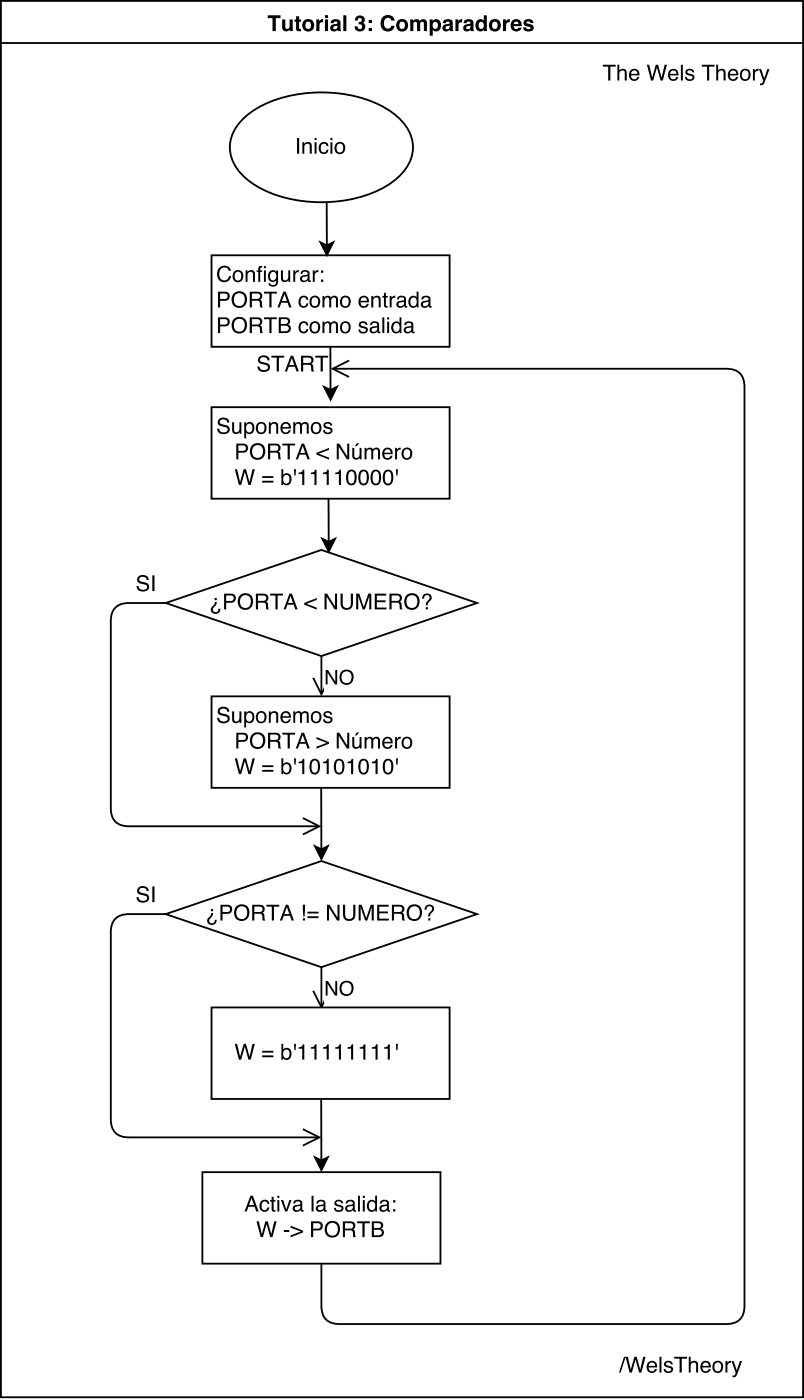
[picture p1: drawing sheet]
<svg xmlns="http://www.w3.org/2000/svg" width="155mm" height="270mm" viewBox="0 0 155 270" stroke-linecap="round" stroke-linejoin="round" font-family="sans-serif">
<path d="M.2 .2h154.5v8.1h-154.5zM.2 8.3v261h154.5v-261" fill="none" stroke="#000" stroke-width=".35"/>
<path d="M51.6 3h2.4v.5h-.9v2.5h-.6v-2.5h-.9zM54.3 3.7h.7v1.4a.43 .43 0 0 0 .5 .5 .43 .43 0 0 0 .3-.6v-1.3h.6v2.3h-.6v-.3a.8 .8 0 0 1-1 .3 .8 .8 0 0 1-.5-.9zM57 3.1h.6v.7h.4v.4h-.4v1.3l.4 .1v.4h-.7l-.2-.2-.1-1.6h-.3v-.4h.3zM59 4.4a.69 .69 0 0 0-.1 .8 .69 .69 0 0 0 .8 .3 .67 .67 0 0 0 .2-.9 .67 .67 0 0 0-.9-.2zM58.2 4.9a1.2 1.2 0 0 1 2.4 0 1.2 1.2 0 0 1-2.4 0zM60.9 3.7h.6v.4l.4-.3 .3-.1v.6a.6 .6 0 0 0-.7 .6v1.1h-.6zM62.6 2.9h.6v.6h-.6zM62.6 3.7h.6v2.3h-.6zM64.3 5.1l-.1 .1a.4 .4 0 0 0 .5 .5 .4 .4 0 0 0 .3-.6v-.2zM63.8 4a1.15 1.15 0 0 1 1.8 .1l.1 1.9h-.6l-.1-.3a.75 .75 0 0 1-1.3 0 .75 .75 0 0 1 .7-1l.6-.2a.36 .36 0 0 0-.4-.4 .36 .36 0 0 0-.4 .4h-.5zM66.1 3h.6v3h-.6zM68.7 3.2a.89 .89 0 0 1 1.2-.1 .89 .89 0 0 1 .1 1.2l-.1 .1a.93 .93 0 0 1 .3 1.2 .93 .93 0 0 1-1.2 .4l-.4-.2-.3-.5v-.2h.6a.45 .45 0 0 0 .4 .5 .45 .45 0 0 0 .5-.4 .45 .45 0 0 0-.5-.5h-.2v-.4l.2-.1a.4 .4 0 0 0 .4-.4 .4 .4 0 0 0-.5-.3 .4 .4 0 0 0-.3 .5h-.5zM71 3.8h.6v.6h-.6zM71 5.4h.6v.6h-.6zM73.7 3.3a1.36 1.36 0 0 1 2.3 .7h-.6a.71 .71 0 0 0-.8-.6 .71 .71 0 0 0-.6 .8 .88 .88 0 0 0 .1 1 .88 .88 0 0 0 1 .2l.3-.4h.6a1.41 1.41 0 0 1-1.8 1 1.41 1.41 0 0 1-.9-1.9zM77.1 4.4a.69 .69 0 0 0-.2 .8 .69 .69 0 0 0 .8 .3 .67 .67 0 0 0 .3-.9 .67 .67 0 0 0-.9-.2zM76.3 4.9a1.2 1.2 0 0 1 2.4 0 1.2 1.2 0 0 1-2.4 0zM79 3.7h.6v.4a.71 .71 0 0 1 1.3 0 .75 .75 0 0 1 .9-.4 .75 .75 0 0 1 .5 .9v1.4h-.7v-1.4a.36 .36 0 0 0-.4-.4 .36 .36 0 0 0-.3 .5v1.3h-.6v-1.3a.37 .37 0 0 0-.3-.5 .37 .37 0 0 0-.4 .4v1.4h-.6zM83.5 4.3a.7 .7 0 0 0-.2 .8 .7 .7 0 0 0 .7 .4 .69 .69 0 0 0 .3-.7 .69 .69 0 0 0-.7-.6zM82.8 3.7h.5v.4a.91 .91 0 0 1 1.2-.3 .91 .91 0 0 1 .5 1 .92 .92 0 0 1-.5 1.1 .92 .92 0 0 1-1.1-.2v1.2h-.6zM86 5.1l-.2 .1a.4 .4 0 0 0 .5 .5 .4 .4 0 0 0 .3-.6v-.2zM85.5 4a1.15 1.15 0 0 1 1.7 .1l.1 1.9h-.6l-.1-.3a.75 .75 0 0 1-1.3 0 .75 .75 0 0 1 .8-1l.5-.2a.36 .36 0 0 0-.4-.4 .36 .36 0 0 0-.3 .4h-.6zM87.7 3.7h.6v.4l.3-.3 .4-.1v.6a.6 .6 0 0 0-.7 .6v1.1h-.6zM89.9 5.1l-.1 .1a.4 .4 0 0 0 .5 .5 .4 .4 0 0 0 .3-.6v-.2zM89.5 4a1.15 1.15 0 0 1 1.7 .1l.1 1.9h-.6l-.1-.3a.75 .75 0 0 1-1.3 0 .75 .75 0 0 1 .8-1l.5-.2a.36 .36 0 0 0-.4-.4 .36 .36 0 0 0-.3 .4h-.6zM91.8 4l.8-.3 .6 .3v-1h.6v3h-.6v-.3a.91 .91 0 0 1-1.1 .3 .91 .91 0 0 1-.5-1.1zM92.4 4.3a.67 .67 0 0 0-.2 .8 .67 .67 0 0 0 .8 .4 .67 .67 0 0 0 .2-.8 .67 .67 0 0 0-.8-.4zM94.9 4.4a.69 .69 0 0 0-.1 .8 .69 .69 0 0 0 .8 .3 .67 .67 0 0 0 .3-.9 .67 .67 0 0 0-1-.2zM94.1 4.9a1.2 1.2 0 0 1 2.4 0 1.2 1.2 0 0 1-2.4 0zM96.9 3.7h.6v.4l.3-.3 .4-.1v.6a.6 .6 0 0 0-.7 .6v1.1h-.6zM99.1 4.3l-.1 .3h.9l-.3-.4zM98.7 4a1.09 1.09 0 0 1 1.3-.2 1.09 1.09 0 0 1 .5 1.2h-1.5a.49 .49 0 0 0 .3 .6 .49 .49 0 0 0 .6-.3h.6a1.11 1.11 0 0 1-1.5 .7 1.11 1.11 0 0 1-.6-1.5zM101.1 3.9a1.05 1.05 0 0 1 1.6 .5h-.5a.37 .37 0 0 0-.4-.3 .37 .37 0 0 0-.4 .3l.1 .1a1.32 1.32 0 0 1 1.3 .8 1.07 1.07 0 0 1-1 .8 1.07 1.07 0 0 1-1-.8h.6a.44 .44 0 0 0 .4 .3 .44 .44 0 0 0 .4-.3h-.1a1.36 1.36 0 0 1-1.3-.9z" fill="#000"/>
<path d="M40.7 49.2h45.9v17.7h-45.9z" fill="#fff"/>
<path d="M40.7 49.2h45.9v17.7h-45.9z" fill="none" stroke="#000" stroke-width=".35"/>
<g fill="#000">
<path d="M42 56.2h1.4a.88 .88 0 0 1 .9 .9 .88 .88 0 0 1-.9 .9h-1v1.3h-.4zM42.4 56.6v1h.8a.53 .53 0 0 0 .7-.5 .53 .53 0 0 0-.7-.5zM45.1 56.5a1.56 1.56 0 0 1 2.1 .1 1.56 1.56 0 0 1 .2 2 1.52 1.52 0 0 1-2 .6 1.52 1.52 0 0 1-.7-2zM45.3 56.8a1.22 1.22 0 0 0-.1 1.6 1.22 1.22 0 0 0 1.5 .4 1.31 1.31 0 0 0 .5-1.3 1.31 1.31 0 0 0-1.1-1zM48.5 56.6v1h1a.53 .53 0 0 0 .6-.5 .53 .53 0 0 0-.6-.5zM48.1 56.2h1.4a.83 .83 0 0 1 1 .6 .83 .83 0 0 1-.4 1 1.65 1.65 0 0 1 .5 1.3v.2h-.5l-.1-1.1-.2-.2h-1.3v1.3h-.4zM50.9 56.2h2.4v.4h-1v2.7h-.4v-2.7h-1zM54.8 56.7l-.5 1.3h1zM54.6 56.2h.4l1.2 3.1h-.5l-.3-.9h-1.2l-.3 .9h-.5zM57.8 57.3a.91 .91 0 0 1 .9-.3 .91 .91 0 0 1 .7 .8h-.4a.61 .61 0 0 0-.8-.4 .61 .61 0 0 0-.3 .8 .59 .59 0 0 0 .4 .8 .59 .59 0 0 0 .7-.5h.4a.96 .96 0 0 1-1.1 .8 .96 .96 0 0 1-.8-1.1zM60.3 57.4a.83 .83 0 0 0-.3 1.1 .83 .83 0 0 0 1 .4 .95 .95 0 0 0-.4-1.6zM59.9 57.3a1.1 1.1 0 0 1 1.5 0 1.1 1.1 0 0 1 .2 1.4 1.05 1.05 0 0 1-1.4 .6 1.05 1.05 0 0 1-.6-1.4zM62.1 57.1h.4v.3a.72 .72 0 0 1 1.2 0 .73 .73 0 0 1 .9-.4 .73 .73 0 0 1 .5 .8v1.5h-.4v-1.6a.48 .48 0 0 0-.6-.3 .48 .48 0 0 0-.3 .6v1.3h-.4v-1.5a.46 .46 0 0 0-.4-.5 .46 .46 0 0 0-.5 .5v1.5h-.4zM66.2 57.4a.83 .83 0 0 0-.3 1.1 .83 .83 0 0 0 1 .4 .95 .95 0 0 0-.4-1.6zM65.8 57.3a1.1 1.1 0 0 1 1.5 0 1.1 1.1 0 0 1 .1 1.4 1.05 1.05 0 0 1-1.4 .6 1.05 1.05 0 0 1-.5-1.4zM69.3 57.3a1.01 1.01 0 0 1 1.3-.2 1.01 1.01 0 0 1 .5 1.2h-1.7a.63 .63 0 0 0 .5 .7 .63 .63 0 0 0 .8-.4h.3a1.04 1.04 0 0 1-1.3 .7 1.04 1.04 0 0 1-.6-1.4zM69.6 57.5l-.1 .5h1.2a.61 .61 0 0 0-.4-.6 .61 .61 0 0 0-.7 .1zM71.5 57.1h.4v.3a.78 .78 0 0 1 .9-.4 .78 .78 0 0 1 .5 .8v1.5h-.4v-1.4a.55 .55 0 0 0-.6-.5 .55 .55 0 0 0-.4 .7v1.2h-.4zM74 56.4h.3v.7h.4v.3h-.4v1.4l.1 .2h.3v.3a.53 .53 0 0 1-.7-.5v-1.4h-.3v-.3h.3zM75.1 57.1h.3v.3a.64 .64 0 0 1 .7-.4v.4a.57 .57 0 0 0-.7 .6v1.3h-.3zM76.8 58.5a.53 .53 0 0 0 .5 .6 .53 .53 0 0 0 .5-.7v-.3zM76.6 57.3a.96 .96 0 0 1 1.6 .3v1.3l.2 .1v.3a.42 .42 0 0 1-.6-.3 .76 .76 0 0 1-1 .3 .76 .76 0 0 1-.3-1.1l1.3-.4a.5 .5 0 0 0-.4-.5 .5 .5 0 0 0-.6 .4h-.3zM79.2 57.6a.81 .81 0 0 0-.1 .9 .81 .81 0 0 0 .9 .4 .87 .87 0 0 0 .3-.9 .87 .87 0 0 0-.8-.6zM79.1 57.2l.7-.2 .5 .3v-1.1h.3v3.1h-.3v-.3a.91 .91 0 0 1-1.1 .3 .91 .91 0 0 1-.5-1.1l.1-.6zM81.5 58.5a.53 .53 0 0 0 .5 .6 .53 .53 0 0 0 .5-.7v-.3zM81.3 57.3a.96 .96 0 0 1 1.6 .3v1.3l.3 .1v.3a.42 .42 0 0 1-.6-.3 .76 .76 0 0 1-1.1 .3 .76 .76 0 0 1-.2-1.1l1.2-.4a.5 .5 0 0 0-.4-.5 .5 .5 0 0 0-.6 .4h-.3z"/>
<path d="M42.2 51.7a1.32 1.32 0 0 1 1.3-.5 1.32 1.32 0 0 1 1 1h-.4a.98 .98 0 0 0-1.3-.6 .98 .98 0 0 0-.6 1.2 .96 .96 0 0 0 .8 1.2 .96 .96 0 0 0 1.1-.8h.4a1.36 1.36 0 0 1-1.6 1.2 1.36 1.36 0 0 1-1.1-1.6l.1-.6zM45.5 52.5a.83 .83 0 0 0-.3 1.1 .83 .83 0 0 0 1 .4 .95 .95 0 0 0-.4-1.6zM45.1 52.4a1.1 1.1 0 0 1 1.5-.1 1.1 1.1 0 0 1 .2 1.5 1.05 1.05 0 0 1-1.4 .5 1.05 1.05 0 0 1-.6-1.4zM47.3 52.1h.4v.3a.78 .78 0 0 1 .9-.3 .78 .78 0 0 1 .5 .8v1.4h-.4v-1.4a.55 .55 0 0 0-.6-.5 .55 .55 0 0 0-.4 .8v1.1h-.4zM49.8 51.4l.7-.1v.3h-.3l-.1 .2v.3h.4v.3h-.4v1.9h-.3v-1.9h-.4v-.3h.4zM50.8 52.1h.4v2.2h-.4zM50.8 51.3h.4v.4h-.4zM51.9 52.4a.83 .83 0 0 1 1.3 0v-.3h.4v2a.97 .97 0 0 1-.8 1.1 .97 .97 0 0 1-1.1-.6h.4a.64 .64 0 0 0 .8 .3 .64 .64 0 0 0 .3-.9 .9 .9 0 0 1-1.1 .3 .9 .9 0 0 1-.5-1zM52.2 52.6a.92 .92 0 0 0 .4 1.5 .85 .85 0 0 0 .6-.9 .85 .85 0 0 0-.6-.8zM54.1 52.1h.4v1.5a.52 .52 0 0 0 .6 .5 .52 .52 0 0 0 .4-.7v-1.3h.4v2.2h-.4l.1-.3a.77 .77 0 0 1-.9 .4 .77 .77 0 0 1-.6-.8zM56.5 52.1h.3v.4a.64 .64 0 0 1 .8-.4l-.1 .4a.57 .57 0 0 0-.6 .6v1.2h-.4zM58.2 53.6a.53 .53 0 0 0 .6 .5 .53 .53 0 0 0 .5-.6v-.3zM58 52.4a.96 .96 0 0 1 1.6 .3v1.3l.3 .1v.2a.42 .42 0 0 1-.6-.3 .76 .76 0 0 1-1.1 .4 .76 .76 0 0 1-.2-1.1l1.2-.4a.5 .5 0 0 0-.4-.6 .5 .5 0 0 0-.6 .5h-.3zM60.2 52.1h.4v.4a.64 .64 0 0 1 .7-.4v.4a.57 .57 0 0 0-.7 .6v1.2h-.4zM61.8 52.1h.5v.5h-.5zM61.8 53.9h.5v.4h-.5z"/>
<path d="M42 61.2h1.4a.88 .88 0 0 1 .9 .8 .88 .88 0 0 1-.9 .9h-1v1.3h-.4zM42.4 61.5v1.1h.8a.53 .53 0 0 0 .7-.6 .53 .53 0 0 0-.7-.5zM45.1 61.4a1.56 1.56 0 0 1 2.1 .1 1.56 1.56 0 0 1 .2 2 1.52 1.52 0 0 1-2 .6 1.52 1.52 0 0 1-.7-2zM45.3 61.8a1.22 1.22 0 0 0-.1 1.6 1.22 1.22 0 0 0 1.5 .4 1.31 1.31 0 0 0 .5-1.4 1.31 1.31 0 0 0-1.1-.9zM48.5 61.5v1.1h1a.53 .53 0 0 0 .6-.5 .53 .53 0 0 0-.6-.6zM48.1 61.2h1.4a.83 .83 0 0 1 1 .5 .83 .83 0 0 1-.4 1 1.65 1.65 0 0 1 .5 1.4v.1h-.5l-.1-1-.2-.2-1.3-.1v1.3h-.4zM50.9 61.2h2.4v.3h-1v2.7h-.4v-2.7h-1zM54.1 61.5v1a1.5 1.5 0 0 0 1.3-.2v-.5l-.2-.2zM54.1 62.8v1.1h.9a.55 .55 0 0 0 .6-.6 .55 .55 0 0 0-.7-.5zM53.7 61.2h1.3a.75 .75 0 0 1 .8 .5 .75 .75 0 0 1-.3 .9 .86 .86 0 0 1 .5 1 .86 .86 0 0 1-1 .6h-1.3zM57.8 62.3a.91 .91 0 0 1 .9-.3 .91 .91 0 0 1 .7 .7h-.4a.61 .61 0 0 0-.8-.4 .61 .61 0 0 0-.3 .9 .59 .59 0 0 0 .4 .7 .59 .59 0 0 0 .7-.5h.4a.96 .96 0 0 1-1.1 .9 .96 .96 0 0 1-.8-1.1zM60.3 62.4a.83 .83 0 0 0-.3 1 .83 .83 0 0 0 1 .4 .95 .95 0 0 0-.4-1.5zM59.9 62.3a1.1 1.1 0 0 1 1.5-.1 1.1 1.1 0 0 1 .2 1.5 1.05 1.05 0 0 1-1.4 .5 1.05 1.05 0 0 1-.6-1.4zM62.1 62h.4v.3a.72 .72 0 0 1 1.2 0 .73 .73 0 0 1 .9-.3 .73 .73 0 0 1 .5 .7v1.5h-.4v-1.5a.48 .48 0 0 0-.6-.4 .48 .48 0 0 0-.3 .6v1.3h-.4v-1.4a.46 .46 0 0 0-.4-.5 .46 .46 0 0 0-.5 .5v1.4h-.4zM66.2 62.4a.83 .83 0 0 0-.3 1 .83 .83 0 0 0 1 .4 .95 .95 0 0 0-.4-1.5zM65.8 62.3a1.1 1.1 0 0 1 1.5-.1 1.1 1.1 0 0 1 .1 1.5 1.05 1.05 0 0 1-1.4 .5 1.05 1.05 0 0 1-.5-1.4zM69.3 62.1a.89 .89 0 0 1 1.5 .5h-.4a.47 .47 0 0 0-.4-.4 .47 .47 0 0 0-.5 .5l.2 .1a.95 .95 0 0 1 1.1 1 .96 .96 0 0 1-1 .5 .96 .96 0 0 1-.8-.8h.4a.54 .54 0 0 0 .5 .5 .54 .54 0 0 0 .6-.5l-.3-.2a.97 .97 0 0 1-1.1-.9zM71.6 63.4a.53 .53 0 0 0 .6 .6 .53 .53 0 0 0 .5-.6v-.3zM71.4 62.2a.96 .96 0 0 1 1.6 .3v1.4h.3v.3a.42 .42 0 0 1-.6-.3 .76 .76 0 0 1-1.1 .4 .76 .76 0 0 1-.2-1.2l1.2-.3a.5 .5 0 0 0-.4-.6 .5 .5 0 0 0-.6 .5h-.3zM73.6 61.2h.4v3h-.4zM74.6 62h.4v2.2h-.4zM74.6 61.2h.4v.4h-.4zM75.9 62.5a.81 .81 0 0 0-.1 1 .81 .81 0 0 0 .9 .4 .87 .87 0 0 0 .3-1 .87 .87 0 0 0-.8-.6zM75.8 62.1l.7-.1 .5 .3v-1.1h.3v3h-.3v-.3a.91 .91 0 0 1-1.1 .3 .91 .91 0 0 1-.5-1.1l.1-.5zM78.2 63.4a.53 .53 0 0 0 .5 .6 .53 .53 0 0 0 .5-.6v-.3zM78 62.2a.96 .96 0 0 1 1.6 .3v1.4h.3v.3a.42 .42 0 0 1-.6-.3 .76 .76 0 0 1-1.1 .4 .76 .76 0 0 1-.2-1.2l1.2-.3a.5 .5 0 0 0-.4-.6 .5 .5 0 0 0-.6 .5h-.3z"/>
</g>
<path d="M40.7 78.5h45.9v17.6h-45.9z" fill="#fff"/>
<path d="M40.7 78.5h45.9v17.6h-45.9z" fill="none" stroke="#000" stroke-width=".35"/>
<g fill="#000">
<path d="M42.2 80.8a1.19 1.19 0 0 1 2 .7h-.4a.75 .75 0 0 0-.7-.6 .75 .75 0 0 0-.8 .5 1.87 1.87 0 0 0 1.5 .7 .92 .92 0 0 1 .3 1.1 .92 .92 0 0 1-1.1 .5 1.05 1.05 0 0 1-1.2-1.1h.4a.85 .85 0 0 0 .8 .8 .85 .85 0 0 0 .9-.6l-.3-.4a2.15 2.15 0 0 1-1.6-.7v-.5zM44.7 81.4h.4v1.5a.52 .52 0 0 0 .6 .4 .52 .52 0 0 0 .4-.6v-1.3h.4v2.2h-.4v-.3a.77 .77 0 0 1-.8 .3 .77 .77 0 0 1-.6-.7zM47.6 81.8a.95 .95 0 0 0 .4 1.6 .89 .89 0 0 0 .6-.9 .89 .89 0 0 0-.6-.8zM47 81.4h.4v.3a.9 .9 0 0 1 1.1-.3 .9 .9 0 0 1 .5 1.1 .93 .93 0 0 1-.4 1 .93 .93 0 0 1-1.2-.1v1.1h-.4zM49.9 81.8a.83 .83 0 0 0-.2 1 .83 .83 0 0 0 1 .4 .95 .95 0 0 0-.4-1.5zM49.6 81.7a1.1 1.1 0 0 1 1.5-.1 1.1 1.1 0 0 1 .1 1.5 1.05 1.05 0 0 1-1.4 .5 1.05 1.05 0 0 1-.5-1.4zM51.8 81.4h.3v.3a.78 .78 0 0 1 1-.4 .78 .78 0 0 1 .5 .9v1.4h-.4v-1.4a.55 .55 0 0 0-.7-.5 .55 .55 0 0 0-.3 .7v1.2h-.4zM54.3 81.7a1.01 1.01 0 0 1 1.2-.2 1.01 1.01 0 0 1 .5 1.1h-1.6a.63 .63 0 0 0 .5 .8 .63 .63 0 0 0 .7-.5h.4a1.04 1.04 0 0 1-1.4 .7 1.04 1.04 0 0 1-.6-1.4zM54.6 81.9l-.2 .4h1.3a.61 .61 0 0 0-.4-.6 .61 .61 0 0 0-.7 .2zM56.5 81.4h.4v.3a.72 .72 0 0 1 1.2 0 .73 .73 0 0 1 .9-.3 .73 .73 0 0 1 .5 .7v1.5h-.4v-1.5a.48 .48 0 0 0-.6-.4 .48 .48 0 0 0-.3 .6v1.3h-.4v-1.4a.46 .46 0 0 0-.5-.5 .46 .46 0 0 0-.4 .5v1.4h-.4zM60.5 81.8a.83 .83 0 0 0-.3 1 .83 .83 0 0 0 1.1 .4 .95 .95 0 0 0-.4-1.5zM60.1 81.7a1.1 1.1 0 0 1 1.5-.1 1.1 1.1 0 0 1 .2 1.5 1.05 1.05 0 0 1-1.4 .5 1.05 1.05 0 0 1-.5-1.4zM62.5 81.5a.89 .89 0 0 1 1.5 .5h-.4a.47 .47 0 0 0-.5-.4 .47 .47 0 0 0-.4 .5l.2 .1a.95 .95 0 0 1 1.1 1 .96 .96 0 0 1-1 .5 .96 .96 0 0 1-.8-.8h.4a.54 .54 0 0 0 .5 .5 .54 .54 0 0 0 .6-.5l-.3-.2a.97 .97 0 0 1-1.1-.9z"/>
<path d="M45.5 85.5h1.4a.88 .88 0 0 1 .9 .9 .88 .88 0 0 1-.9 .9h-1v1.2h-.4zM45.9 85.9v1h.8a.53 .53 0 0 0 .7-.5 .53 .53 0 0 0-.7-.5zM48.7 85.7a1.56 1.56 0 0 1 2 .1 1.56 1.56 0 0 1 .2 2.1 1.52 1.52 0 0 1-2 .6 1.52 1.52 0 0 1-.7-2zM48.9 86.1a1.22 1.22 0 0 0-.2 1.6 1.22 1.22 0 0 0 1.5 .4 1.31 1.31 0 0 0 .5-1.4 1.31 1.31 0 0 0-1.1-.9zM52 85.9v1h1a.53 .53 0 0 0 .6-.5 .53 .53 0 0 0-.5-.5zM51.6 85.5h1.4a.83 .83 0 0 1 1 .5 .83 .83 0 0 1-.4 1.1 1.65 1.65 0 0 1 .5 1.3l.1 .1h-.5l-.2-1-.1-.2-1.4-.1v1.3h-.4zM54.4 85.5h2.4v.4h-1v2.6h-.4v-2.6h-1zM58.3 86l-.5 1.3h1zM58.1 85.5h.5l1.1 3h-.5l-.3-.9h-1.2l-.3 .9h-.4zM61 87.3l2.4-1v.4l-2 .8 2 .7v.4l-2.4-1zM64.9 85.5h.5l1.5 2.5v-2.5h.4v3h-.5l-1.5-2.4v2.4h-.4zM67.9 86.3h.3v1.5a.52 .52 0 0 0 .7 .5 .52 .52 0 0 0 .4-.7v-1.3h.3v2.2h-.3v-.3a.77 .77 0 0 1-.9 .4 .77 .77 0 0 1-.5-.8zM68.7 85.4h.5l-.6 .6h-.2zM70.2 86.3h.4v.3a.72 .72 0 0 1 1.2 0 .73 .73 0 0 1 .9-.3 .73 .73 0 0 1 .5 .8v1.4h-.4v-1.5a.48 .48 0 0 0-.6-.4 .48 .48 0 0 0-.3 .7v1.2h-.4v-1.4a.46 .46 0 0 0-.4-.5 .46 .46 0 0 0-.5 .5v1.4h-.4zM73.9 86.6a1.01 1.01 0 0 1 1.2-.2 1.01 1.01 0 0 1 .5 1.2h-1.6a.63 .63 0 0 0 .5 .7 .63 .63 0 0 0 .7-.4h.4a1.04 1.04 0 0 1-1.4 .7 1.04 1.04 0 0 1-.5-1.5zM74.2 86.8l-.2 .5h1.3a.61 .61 0 0 0-.4-.6 .61 .61 0 0 0-.7 .1zM76.1 86.3h.4v.4a.64 .64 0 0 1 .7-.4v.4a.57 .57 0 0 0-.7 .6v1.2h-.4zM78 86.7a.83 .83 0 0 0-.3 1.1 .83 .83 0 0 0 1.1 .4 .95 .95 0 0 0-.4-1.6zM77.6 86.6a1.1 1.1 0 0 1 1.5-.1 1.1 1.1 0 0 1 .2 1.5 1.05 1.05 0 0 1-1.4 .5 1.05 1.05 0 0 1-.5-1.4z"/>
<path d="M45.2 90.4h.5l.5 2.5 .7-2.5h.5l.7 2.5 .5-2.5h.5l-.8 3.1h-.4l-.7-2.5-.7 2.5h-.5zM50.5 91.8h2.2v.3h-2.2zM50.5 92.7h2.2v.3h-2.2zM54.2 90.4h.4v1.1a.91 .91 0 0 1 1.1-.2 .91 .91 0 0 1 .5 1 .93 .93 0 0 1-.5 1.1 .93 .93 0 0 1-1.2-.2v.3h-.3zM54.7 91.7a.86 .86 0 0 0-.1 1 .86 .86 0 0 0 .8 .5 .94 .94 0 0 0-.2-1.7zM56.6 90.4h.4l-.1 1.3h-.2zM57.5 91.1l.6-.1 .2-.5h.3v3h-.4v-2.1h-.7zM59.9 91.1l.5-.1 .3-.5h.3v3h-.4v-2.1h-.7zM62.2 91.1l.6-.1 .2-.5h.3v3h-.4v-2.1h-.7zM64.6 91.1l.5-.1 .3-.5h.3v3h-.4v-2.1h-.7zM67.1 90.7a1.09 1.09 0 0 1 1.3 .1 1.09 1.09 0 0 1 .3 1.2 1.15 1.15 0 0 1-.3 1.2 1.15 1.15 0 0 1-1.2 .3 2.08 2.08 0 0 1-.1-2.8zM67.3 91a1.97 1.97 0 0 0 .2 2.2h.4a1.78 1.78 0 0 0 0-2.3zM69.5 90.7a1.09 1.09 0 0 1 1.2 .1 1.09 1.09 0 0 1 .4 1.2 1.15 1.15 0 0 1-.3 1.2 1.15 1.15 0 0 1-1.2 .3 2.08 2.08 0 0 1-.1-2.8zM69.7 91a1.97 1.97 0 0 0 .1 2.2h.4a1.78 1.78 0 0 0 .1-2.3zM71.8 90.7a1.09 1.09 0 0 1 1.3 .1 1.09 1.09 0 0 1 .3 1.2 1.15 1.15 0 0 1-.3 1.2 1.15 1.15 0 0 1-1.2 .3 2.08 2.08 0 0 1-.1-2.8zM72 91a1.97 1.97 0 0 0 .2 2.2h.4a1.78 1.78 0 0 0 0-2.3zM74.2 90.7a1.09 1.09 0 0 1 1.2 .1 1.09 1.09 0 0 1 .4 1.2 1.15 1.15 0 0 1-.3 1.2 1.15 1.15 0 0 1-1.2 .3 2.08 2.08 0 0 1-.1-2.8zM74.4 91a1.97 1.97 0 0 0 .1 2.2h.4a1.78 1.78 0 0 0 .1-2.3zM76.3 90.4h.3v1.3h-.3z"/>
</g>
<path d="M46.7 23.1a20.4 20.4 0 0 1 13.3-5.2 23.8 23.8 0 0 1 16.1 4.2 7.4 7.4 0 0 1 2.6 9.6 15.1 15.1 0 0 1-9.5 6.3 26.5 26.5 0 0 1-20.4-2.5 9 9 0 0 1-4.5-7.1 7.5 7.5 0 0 1 2.4-5.3z" fill="#fff"/>
<path d="M46.7 23.1a20.4 20.4 0 0 1 13.3-5.2 23.8 23.8 0 0 1 16.1 4.2 7.4 7.4 0 0 1 2.6 9.6 15.1 15.1 0 0 1-9.5 6.3 26.5 26.5 0 0 1-20.4-2.5 9 9 0 0 1-4.5-7.1 7.5 7.5 0 0 1 2.4-5.3zM62.9 38.9l.1 8.4M61.7 46.7l1.3 .6 1.2-.6-1.2 2.5z" fill="none" stroke="#000" stroke-width=".35"/>
<g fill="#000">
<path d="M61.7 46.7l1.3 .6 1.2-.6-1.2 2.5z"/>
<path d="M57.2 26.6h.4v3h-.4zM58.2 27.4h.4v.3a.78 .78 0 0 1 .9-.3 .78 .78 0 0 1 .5 .8v1.4h-.3v-1.4a.55 .55 0 0 0-.7-.5 .55 .55 0 0 0-.4 .8v1.1h-.4zM60.6 27.4h.4v2.2h-.4zM60.6 26.6h.4v.4h-.4zM61.7 27.7a.91 .91 0 0 1 .9-.3 .91 .91 0 0 1 .7 .8h-.4a.61 .61 0 0 0-.8-.5 .61 .61 0 0 0-.3 .9 .59 .59 0 0 0 .4 .8 .59 .59 0 0 0 .7-.6h.4a.96 .96 0 0 1-1.1 .9 .96 .96 0 0 1-.8-1.1zM63.7 27.4h.3v2.2h-.3zM63.7 26.6h.3v.4h-.3zM65.1 27.8a.83 .83 0 0 0-.3 1.1 .83 .83 0 0 0 1.1 .4 .95 .95 0 0 0-.4-1.6zM64.7 27.7a1.1 1.1 0 0 1 1.5-.1 1.1 1.1 0 0 1 .2 1.5 1.05 1.05 0 0 1-1.4 .5 1.05 1.05 0 0 1-.5-1.4z"/>
</g>
<path d="M39 226h45.8v17.6h-45.8z" fill="#fff"/>
<path d="M62.4 74.6l1.3 .6 1.2-.6-1.2 2.4zM63.6 66.7l.1 8.5M39 226h45.8v17.6h-45.8z" fill="none" stroke="#000" stroke-width=".35"/>
<g fill="#000">
<path d="M62.4 74.6l1.3 .6 1.2-.6-1.2 2.4z"/>
<path d="M48.5 231l-.5 1.3h.9zM48.2 230.5h.5l1.1 3h-.4l-.3-.9h-1.2l-.4 .9h-.4zM50.3 231.6a.91 .91 0 0 1 .9-.3 .91 .91 0 0 1 .7 .8h-.4a.61 .61 0 0 0-.8-.4 .61 .61 0 0 0-.3 .8 .59 .59 0 0 0 .4 .8 .59 .59 0 0 0 .7-.5h.4a.96 .96 0 0 1-1.1 .8 .96 .96 0 0 1-.8-1.1zM52.3 230.7h.4v.6h.4v.3h-.4v1.5l.1 .1h.3v.3a.53 .53 0 0 1-.8-.4v-1.5h-.3v-.3h.3zM53.4 231.3h.4v2.2h-.4zM53.4 230.5h.4v.4h-.4zM54.1 231.3h.4l.6 1.8 .7-1.8h.4l-.9 2.2h-.4zM56.8 232.8a.53 .53 0 0 0 .6 .5 .53 .53 0 0 0 .5-.6v-.3zM56.6 231.6a.96 .96 0 0 1 1.6 .3v1.3l.3 .1v.2a.42 .42 0 0 1-.6-.3 .76 .76 0 0 1-1.1 .4 .76 .76 0 0 1-.2-1.1l1.2-.4a.5 .5 0 0 0-.4-.5 .5 .5 0 0 0-.6 .4h-.3zM60 230.5h.4v3h-.4zM61.3 232.8a.53 .53 0 0 0 .5 .5 .53 .53 0 0 0 .5-.6v-.3zM61.1 231.6a.96 .96 0 0 1 1.6 .3v1.3l.2 .1v.2a.42 .42 0 0 1-.6-.3 .76 .76 0 0 1-1 .4 .76 .76 0 0 1-.3-1.1l1.3-.4a.5 .5 0 0 0-.5-.5 .5 .5 0 0 0-.5 .4h-.3zM64.6 231.5a.89 .89 0 0 1 1.5 .5h-.4a.47 .47 0 0 0-.4-.4 .47 .47 0 0 0-.5 .4l.2 .2a.95 .95 0 0 1 1.1 .9 .96 .96 0 0 1-.9 .5 .96 .96 0 0 1-.9-.8h.4a.54 .54 0 0 0 .5 .5 .54 .54 0 0 0 .6-.5l-.3-.1a.97 .97 0 0 1-1.1-.9zM66.9 232.8a.53 .53 0 0 0 .6 .5 .53 .53 0 0 0 .5-.6v-.3zM66.7 231.6a.96 .96 0 0 1 1.6 .3v1.3l.3 .1v.2a.42 .42 0 0 1-.6-.3 .76 .76 0 0 1-1.1 .4 .76 .76 0 0 1-.2-1.1l1.2-.4a.5 .5 0 0 0-.4-.5 .5 .5 0 0 0-.6 .4h-.3zM69 230.5h.3v3h-.3zM69.9 231.3h.4v2.2h-.4zM69.9 230.5h.4v.4h-.4zM71.2 231.8a.81 .81 0 0 0-.1 1 .81 .81 0 0 0 .9 .4 .87 .87 0 0 0 .3-1 .87 .87 0 0 0-.8-.6zM71.1 231.4l.7-.1 .5 .3v-1.1h.3v3h-.3v-.3a.91 .91 0 0 1-1.1 .3 .91 .91 0 0 1-.5-1l.1-.6zM73.5 232.8a.53 .53 0 0 0 .6 .5 .53 .53 0 0 0 .4-.6v-.3zM73.3 231.6a.96 .96 0 0 1 1.6 .3v1.3l.3 .1v.2a.42 .42 0 0 1-.6-.3 .76 .76 0 0 1-1.1 .4 .76 .76 0 0 1-.2-1.1l1.2-.4a.5 .5 0 0 0-.4-.5 .5 .5 0 0 0-.6 .4h-.3zM75.7 231.4h.5v.4h-.5zM75.7 233.1h.5v.4h-.5z"/>
<path d="M49.4 235.4h.5l.5 2.5 .7-2.5h.5l.7 2.5 .5-2.5h.5l-.8 3.1h-.5l-.7-2.5-.7 2.5h-.4zM54.7 237.1h1v.4h-1zM56 236.3l2.4 .9v.4l-2.4 .9v-.4l1.9-.7-1.9-.7zM59.9 235.4h1.4a.88 .88 0 0 1 .9 .9 .88 .88 0 0 1-.9 .9h-1v1.3h-.4zM60.3 235.8v1h.8a.53 .53 0 0 0 .7-.5 .53 .53 0 0 0-.7-.5zM63.1 235.7a1.56 1.56 0 0 1 2 .1 1.56 1.56 0 0 1 .2 2 1.52 1.52 0 0 1-2 .6 1.52 1.52 0 0 1-.7-2zM63.3 236a1.22 1.22 0 0 0-.2 1.6 1.22 1.22 0 0 0 1.5 .4 1.31 1.31 0 0 0 .5-1.3 1.31 1.31 0 0 0-1.1-1zM66.4 235.8v1h1a.53 .53 0 0 0 .6-.5 .53 .53 0 0 0-.5-.5zM66 235.4h1.4a.83 .83 0 0 1 1 .6 .83 .83 0 0 1-.4 1 1.65 1.65 0 0 1 .5 1.3l.1 .2h-.5l-.2-1-.1-.3h-1.4v1.3h-.4zM68.8 235.4h2.5v.4h-1.1v2.7h-.4v-2.7h-1zM72 235.8v.9a1.5 1.5 0 0 0 1.3-.1l.1-.5-.2-.3zM72 237.1v1h.9a.55 .55 0 0 0 .6-.6 .55 .55 0 0 0-.7-.4zM71.6 235.4h1.3a.75 .75 0 0 1 .9 .5 .75 .75 0 0 1-.4 .9 .86 .86 0 0 1 .5 1.1 .86 .86 0 0 1-1 .6h-1.3z"/>
</g>
<path d="M31.9 116.2l30-10.2 30 10.2-30 10.3z" fill="#fff"/>
<path d="M31.9 116.2l30-10.2 30 10.2-30 10.3zM31.9 116.2h-7a3.1 3.1 0 0 0-3.6 3.6v36a3.1 3.1 0 0 0 3.6 3.5h36.2M60.3 130.7l1.6 3.1 1.6-3.1M61.9 126.5v6.9M58.3 157.7l3.2 1.6-3.2 1.6" fill="none" stroke="#000" stroke-width=".35"/>
<path d="M62.4 128.8h5.7v4.6h-5.7z" fill="#fff"/>
<g fill="#000">
<path d="M62.1 103.9l1.2 .6 1.2-.7-1.2 2.5z"/>
<path d="M26.7 111.1a1.19 1.19 0 0 1 1.9 .7h-.3a.75 .75 0 0 0-.7-.6 .75 .75 0 0 0-.8 .5 1.87 1.87 0 0 0 1.5 .7 .92 .92 0 0 1 .3 1.2 .92 .92 0 0 1-1.1 .4 1.05 1.05 0 0 1-1.2-1h.4a.85 .85 0 0 0 .7 .7 .85 .85 0 0 0 .9-.5l-.2-.5a2.15 2.15 0 0 1-1.7-.7v-.5zM29.3 110.9h.5v3h-.5z"/>
<path d="M41.3 115.3h.5v.4h-.5zM41.4 116h.3a1.63 1.63 0 0 1-.7 1.3 .55 .55 0 0 0 .5 .7 .55 .55 0 0 0 .6-.7h.3a.91 .91 0 0 1-1.2 1 .91 .91 0 0 1-.1-1.6zM43.2 114.4h1.3a.88 .88 0 0 1 .9 .9 .88 .88 0 0 1-.9 .9h-.9v1.3h-.4zM43.6 114.8v1h.8a.53 .53 0 0 0 .6-.5 .53 .53 0 0 0-.6-.5zM46.3 114.7a1.56 1.56 0 0 1 2 .1 1.56 1.56 0 0 1 .3 2 1.52 1.52 0 0 1-2.1 .6 1.52 1.52 0 0 1-.6-2zM46.5 115a1.22 1.22 0 0 0-.2 1.6 1.22 1.22 0 0 0 1.6 .4 1.31 1.31 0 0 0 .4-1.3 1.31 1.31 0 0 0-1-1zM49.7 114.8v1h.9a.53 .53 0 0 0 .7-.5 .53 .53 0 0 0-.6-.5zM49.3 114.4h1.4a.83 .83 0 0 1 1 .6 .83 .83 0 0 1-.4 1 1.65 1.65 0 0 1 .4 1.3l.1 .2h-.5l-.1-1-.2-.3h-1.3v1.3h-.4zM52 114.4h2.5v.4h-1v2.7h-.4v-2.7h-1.1zM56 114.9l-.5 1.3h.9zM55.8 114.4h.4l1.1 3.1h-.4l-.3-.9h-1.2l-.4 .9h-.4zM58.6 116.2l2.4-.9v.3l-2 .8 2 .7v.4l-2.4-.9zM62.5 114.4h.5l1.5 2.5v-2.5h.4v3.1h-.4l-1.6-2.5v2.5h-.4zM65.6 114.4h.4v1.9a.78 .78 0 0 0 .8 .9 .78 .78 0 0 0 .8-.9v-1.9h.4v1.7a1.21 1.21 0 0 1-1.2 1.5 1.21 1.21 0 0 1-1.2-1.5zM68.6 114.4h.6l.9 2.6 .8-2.6h.6v3.1h-.4v-2.6l-.8 2.6h-.4l-.9-2.6v2.6h-.4zM72.2 114.4h2.2v.4h-1.8v.9h1.7v.4h-1.7v1h1.8v.4h-2.2zM75.4 114.8v1h1a.53 .53 0 0 0 .6-.5 .53 .53 0 0 0-.6-.5zM75 114.4h1.4a.83 .83 0 0 1 1 .6 .83 .83 0 0 1-.4 1 1.65 1.65 0 0 1 .5 1.3v.2h-.5l-.1-1-.2-.3h-1.3v1.3h-.4zM78.4 114.7a1.56 1.56 0 0 1 2 .1 1.56 1.56 0 0 1 .2 2 1.52 1.52 0 0 1-2 .6 1.52 1.52 0 0 1-.7-2zM78.6 115a1.22 1.22 0 0 0-.2 1.6 1.22 1.22 0 0 0 1.6 .4 1.31 1.31 0 0 0 .4-1.3 1.31 1.31 0 0 0-1-1zM82 117h.4v.5h-.4zM81.6 114.7a.88 .88 0 0 1 1.3-.1 .88 .88 0 0 1-.2 1.4l-.3 .3v.4h-.4a1.43 1.43 0 0 1 .7-1.2 .54 .54 0 0 0-.4-.8 .54 .54 0 0 0-.6 .7h-.4z"/>
<path d="M62.7 129.2h.5l1.4 2.2v-2.2h.3v2.7h-.4l-1.4-2.2v2.2h-.4zM65.9 129.4a1.46 1.46 0 0 1 2.2 .7 1.46 1.46 0 0 1-1.4 1.9 1.51 1.51 0 0 1-1.3-1 1.51 1.51 0 0 1 .5-1.6zM66.1 129.7a1.12 1.12 0 0 0-.2 1.5 1.12 1.12 0 0 0 1.4 .3 1.16 1.16 0 0 0 .4-1.3 1.16 1.16 0 0 0-1.2-.8z"/>
</g>
<path d="M63.3 96v8.5M62.1 103.9l1.2 .6 1.2-.7-1.2 2.5z" fill="none" stroke="#000" stroke-width=".35"/>
<path d="M40.7 134.2h45.9v17.7h-45.9z" fill="#fff"/>
<path d="M40.7 134.2h45.9v17.7h-45.9zM61.9 151.7v12M60.7 163.1l1.2 .6 1.2-.6-1.2 2.5z" fill="none" stroke="#000" stroke-width=".35"/>
<g fill="#000">
<path d="M60.7 163.1l1.2 .6 1.2-.6-1.2 2.5z"/>
<path d="M42.2 136.5a1.19 1.19 0 0 1 2 .7h-.4a.75 .75 0 0 0-.7-.6 .75 .75 0 0 0-.8 .5 1.87 1.87 0 0 0 1.5 .7 .92 .92 0 0 1 .3 1.2 .92 .92 0 0 1-1.1 .4 1.05 1.05 0 0 1-1.2-1h.4a.85 .85 0 0 0 .8 .7 .85 .85 0 0 0 .9-.5l-.3-.5a2.15 2.15 0 0 1-1.6-.7v-.5zM44.7 137.1h.4v1.5a.52 .52 0 0 0 .6 .5 .52 .52 0 0 0 .4-.7v-1.3h.4v2.2h-.4v-.3a.77 .77 0 0 1-.8 .4 .77 .77 0 0 1-.6-.8zM47.6 137.6a.95 .95 0 0 0 .4 1.5 .89 .89 0 0 0 .6-.8 .89 .89 0 0 0-.6-.9zM47 137.1h.4v.3a.9 .9 0 0 1 1.1-.2 .9 .9 0 0 1 .5 1 .93 .93 0 0 1-.4 1.1 .93 .93 0 0 1-1.2-.2v1.1h-.4zM49.9 137.5a.83 .83 0 0 0-.2 1.1 .83 .83 0 0 0 1 .4 .95 .95 0 0 0-.4-1.6zM49.6 137.4a1.1 1.1 0 0 1 1.5-.1 1.1 1.1 0 0 1 .1 1.5 1.05 1.05 0 0 1-1.4 .5 1.05 1.05 0 0 1-.5-1.4zM51.8 137.1h.3v.3a.78 .78 0 0 1 1-.3 .78 .78 0 0 1 .5 .8v1.4h-.4v-1.3a.55 .55 0 0 0-.7-.6 .55 .55 0 0 0-.3 .8v1.1h-.4zM54.3 137.4a1.01 1.01 0 0 1 1.2-.2 1.01 1.01 0 0 1 .5 1.2h-1.6a.63 .63 0 0 0 .5 .7 .63 .63 0 0 0 .7-.4h.4a1.04 1.04 0 0 1-1.4 .7 1.04 1.04 0 0 1-.6-1.5zM54.6 137.6l-.2 .5h1.3a.61 .61 0 0 0-.4-.6 .61 .61 0 0 0-.7 .1zM56.5 137.1h.4v.3a.72 .72 0 0 1 1.2 0 .73 .73 0 0 1 .9-.3 .73 .73 0 0 1 .5 .8v1.4h-.4v-1.5a.48 .48 0 0 0-.6-.4 .48 .48 0 0 0-.3 .7v1.2h-.4v-1.4a.46 .46 0 0 0-.5-.5 .46 .46 0 0 0-.4 .5v1.4h-.4zM60.5 137.5a.83 .83 0 0 0-.3 1.1 .83 .83 0 0 0 1.1 .4 .95 .95 0 0 0-.4-1.6zM60.1 137.4a1.1 1.1 0 0 1 1.5-.1 1.1 1.1 0 0 1 .2 1.5 1.05 1.05 0 0 1-1.4 .5 1.05 1.05 0 0 1-.5-1.4zM62.5 137.3a.89 .89 0 0 1 1.5 .5h-.4a.47 .47 0 0 0-.5-.4 .47 .47 0 0 0-.4 .4l.2 .2a.95 .95 0 0 1 1.1 .9 .96 .96 0 0 1-1 .5 .96 .96 0 0 1-.8-.7h.4a.54 .54 0 0 0 .5 .4 .54 .54 0 0 0 .6-.5l-.3-.1a.97 .97 0 0 1-1.1-.9z"/>
<path d="M45.5 141.2h1.4a.88 .88 0 0 1 .9 .9 .88 .88 0 0 1-.9 .9h-1v1.3h-.4zM45.9 141.6v1.1h.8a.53 .53 0 0 0 .7-.6 .53 .53 0 0 0-.7-.5zM48.7 141.5a1.56 1.56 0 0 1 2 .1 1.56 1.56 0 0 1 .2 2 1.52 1.52 0 0 1-2 .6 1.52 1.52 0 0 1-.7-2zM48.9 141.9a1.22 1.22 0 0 0-.2 1.5 1.22 1.22 0 0 0 1.5 .4 1.31 1.31 0 0 0 .5-1.3 1.31 1.31 0 0 0-1.1-1zM52 141.6v1h1a.53 .53 0 0 0 .6-.4 .53 .53 0 0 0-.5-.6zM51.6 141.2h1.4a.83 .83 0 0 1 1 .6 .83 .83 0 0 1-.4 1 1.65 1.65 0 0 1 .5 1.4l.1 .1h-.5l-.2-1-.1-.3h-1.4v1.3h-.4zM54.4 141.2h2.4v.4h-1v2.7h-.4v-2.7h-1zM58.3 141.7l-.5 1.3h1zM58.1 141.2h.5l1.1 3.1h-.5l-.3-.9h-1.2l-.3 .9h-.4zM61 142.1l2.4 .9v.4l-2.4 .9v-.3l1.9-.8-1.9-.7zM64.9 141.2h.5l1.5 2.5v-2.5h.4v3.1h-.5l-1.5-2.5v2.5h-.4zM67.9 142.1h.3v1.4a.52 .52 0 0 0 .7 .5 .52 .52 0 0 0 .4-.6v-1.3h.3v2.2h-.3v-.3a.77 .77 0 0 1-.9 .3 .77 .77 0 0 1-.5-.7zM68.7 141.2h.5l-.6 .6h-.2zM70.2 142.1h.4v.3a.72 .72 0 0 1 1.2 0 .73 .73 0 0 1 .9-.4 .73 .73 0 0 1 .5 .8v1.5h-.4v-1.6a.48 .48 0 0 0-.6-.3 .48 .48 0 0 0-.3 .6v1.3h-.4v-1.5a.46 .46 0 0 0-.4-.5 .46 .46 0 0 0-.5 .6v1.4h-.4zM73.9 142.4a1.01 1.01 0 0 1 1.2-.3 1.01 1.01 0 0 1 .5 1.2h-1.6a.63 .63 0 0 0 .5 .7 .63 .63 0 0 0 .7-.4h.4a1.04 1.04 0 0 1-1.4 .7 1.04 1.04 0 0 1-.5-1.4zM74.2 142.5l-.2 .5h1.3a.61 .61 0 0 0-.4-.6 .61 .61 0 0 0-.7 .1zM76.1 142.1h.4v.4a.64 .64 0 0 1 .7-.5v.4a.57 .57 0 0 0-.7 .6v1.3h-.4zM78 142.4a.83 .83 0 0 0-.3 1.1 .83 .83 0 0 0 1.1 .4 .95 .95 0 0 0-.4-1.6zM77.6 142.3a1.1 1.1 0 0 1 1.5 0 1.1 1.1 0 0 1 .2 1.5 1.05 1.05 0 0 1-1.4 .5 1.05 1.05 0 0 1-.5-1.4z"/>
<path d="M45.2 146.2h.5l.5 2.5 .7-2.5h.5l.7 2.5 .5-2.5h.5l-.8 3h-.4l-.7-2.5-.7 2.5h-.5zM50.5 147.5h2.2v.4h-2.2zM50.5 148.4h2.2v.4h-2.2zM54.2 146.2h.4v1.1a.91 .91 0 0 1 1.1-.2 .91 .91 0 0 1 .5 1 .93 .93 0 0 1-.5 1.1 .93 .93 0 0 1-1.2-.3v.3h-.3zM54.7 147.5a.86 .86 0 0 0-.1 .9 .86 .86 0 0 0 .8 .5 .94 .94 0 0 0-.2-1.6zM56.6 146.2h.4l-.1 1.2h-.2zM57.5 146.8l.6-.1 .2-.4h.3v2.9h-.4v-2.1h-.7zM60.1 146.4a1.09 1.09 0 0 1 1.2 .1 1.09 1.09 0 0 1 .3 1.2 1.15 1.15 0 0 1-.2 1.2 1.15 1.15 0 0 1-1.3 .3 2.08 2.08 0 0 1 0-2.8zM60.3 146.7a1.97 1.97 0 0 0 .1 2.2h.4a1.78 1.78 0 0 0 .1-2.3zM62.2 146.8l.6-.1 .2-.4h.3v2.9h-.4v-2.1h-.7zM64.8 146.4a1.09 1.09 0 0 1 1.2 .1 1.09 1.09 0 0 1 .4 1.2 1.15 1.15 0 0 1-.3 1.2 1.15 1.15 0 0 1-1.2 .3 2.08 2.08 0 0 1-.1-2.8zM65 146.7a1.97 1.97 0 0 0 .1 2.2h.4a1.78 1.78 0 0 0 .1-2.3zM66.9 146.8l.6-.1 .2-.4h.3v2.9h-.4v-2.1h-.7zM69.5 146.4a1.09 1.09 0 0 1 1.2 .1 1.09 1.09 0 0 1 .4 1.2 1.15 1.15 0 0 1-.3 1.2 1.15 1.15 0 0 1-1.2 .3 2.08 2.08 0 0 1-.1-2.8zM69.7 146.7a1.97 1.97 0 0 0 .1 2.2h.4a1.78 1.78 0 0 0 .1-2.3zM71.6 146.8l.6-.1 .2-.4h.3v2.9h-.4v-2.1h-.7zM74.2 146.4a1.09 1.09 0 0 1 1.2 .1 1.09 1.09 0 0 1 .4 1.2 1.15 1.15 0 0 1-.3 1.2 1.15 1.15 0 0 1-1.2 .3 2.08 2.08 0 0 1-.1-2.8zM74.4 146.7a1.97 1.97 0 0 0 .1 2.2h.4a1.78 1.78 0 0 0 .1-2.3zM76.3 146.2h.3v1.2h-.3z"/>
</g>
<path d="M31.9 176.2l30-10.2 30 10.2-30 10.2z" fill="#fff"/>
<path d="M31.9 176.2l30-10.2 30 10.2-30 10.2zM31.9 176.2h-7a3.1 3.1 0 0 0-3.6 3.5v36a3.1 3.1 0 0 0 3.6 3.6h36.2M60.3 191l1.6 3.2 1.6-3.2M61.9 186.4v7.4M58.3 217.7l3.2 1.6-3.2 1.5" fill="none" stroke="#000" stroke-width=".35"/>
<path d="M62.4 188.7h5.7v4.6h-5.7z" fill="#fff"/>
<g fill="#000">
<path d="M26.7 171.1a1.19 1.19 0 0 1 1.9 .7h-.3a.75 .75 0 0 0-.7-.6 .75 .75 0 0 0-.8 .5 1.87 1.87 0 0 0 1.5 .7 .92 .92 0 0 1 .3 1.1 .92 .92 0 0 1-1.1 .5 1.05 1.05 0 0 1-1.2-1.1h.4a.85 .85 0 0 0 .7 .8 .85 .85 0 0 0 .9-.6l-.2-.4a2.15 2.15 0 0 1-1.7-.7v-.5zM29.3 170.9h.5v3h-.5z"/>
<path d="M40.6 175.2h.4v.5h-.4zM40.7 176h.3a1.63 1.63 0 0 1-.7 1.3 .55 .55 0 0 0 .5 .7 .55 .55 0 0 0 .6-.7h.3a.91 .91 0 0 1-1.3 1 .91 .91 0 0 1 0-1.6zM42.5 174.4h1.3a.88 .88 0 0 1 .9 .9 .88 .88 0 0 1-.9 .9h-.9v1.2h-.4zM42.9 174.8v1h.8a.53 .53 0 0 0 .6-.5 .53 .53 0 0 0-.6-.5zM45.6 174.6a1.56 1.56 0 0 1 2 .1 1.56 1.56 0 0 1 .2 2.1 1.52 1.52 0 0 1-2 .6 1.52 1.52 0 0 1-.6-2zM45.8 175a1.22 1.22 0 0 0-.2 1.6 1.22 1.22 0 0 0 1.6 .4 1.31 1.31 0 0 0 .4-1.4 1.31 1.31 0 0 0-1-.9zM49 174.8v1h.9a.53 .53 0 0 0 .7-.5 .53 .53 0 0 0-.6-.5zM48.6 174.4h1.4a.83 .83 0 0 1 .9 .5 .83 .83 0 0 1-.3 1.1 1.65 1.65 0 0 1 .4 1.3l.1 .1h-.5l-.1-1-.2-.2-1.3-.1v1.3h-.4zM51.3 174.4h2.5v.4h-1v2.6h-.4v-2.6h-1.1zM55.3 174.9l-.5 1.3h.9zM55.1 174.4h.4l1.1 3h-.4l-.3-.9h-1.2l-.4 .9h-.4zM58.3 174.4h.5l-.1 2.3h-.3zM58.3 177h.4v.4h-.4zM59.2 175.7h2.2v.4h-2.2zM59.2 176.6h2.2v.4h-2.2zM63 174.4h.5l1.5 2.5v-2.5h.4v3h-.5l-1.5-2.4v2.4h-.4zM66.1 174.4h.4v1.9a.78 .78 0 0 0 .8 .9 .78 .78 0 0 0 .7-.9v-1.9h.5v1.7a1.21 1.21 0 0 1-1.2 1.4 1.21 1.21 0 0 1-1.2-1.4zM69.1 174.4h.6l.8 2.6 .9-2.6h.6v3h-.4v-2.5l-.9 2.5h-.4l-.8-2.5v2.5h-.4zM72.7 174.4h2.2v.4h-1.8v.9h1.6v.4h-1.6v1h1.8v.3h-2.2zM75.9 174.8v1h.9a.53 .53 0 0 0 .7-.5 .53 .53 0 0 0-.6-.5zM75.5 174.4h1.4a.83 .83 0 0 1 1 .5 .83 .83 0 0 1-.4 1.1 1.65 1.65 0 0 1 .4 1.3l.1 .1h-.5l-.1-1-.2-.2-1.3-.1v1.3h-.4zM78.9 174.6a1.56 1.56 0 0 1 2 .1 1.56 1.56 0 0 1 .2 2.1 1.52 1.52 0 0 1-2 .6 1.52 1.52 0 0 1-.7-2zM79.1 175a1.22 1.22 0 0 0-.2 1.6 1.22 1.22 0 0 0 1.5 .4 1.31 1.31 0 0 0 .5-1.4 1.31 1.31 0 0 0-1.1-.9zM82.5 177h.4v.4h-.4zM82 174.6a.88 .88 0 0 1 1.4 0 .88 .88 0 0 1-.2 1.4l-.3 .3v.4h-.4a1.43 1.43 0 0 1 .6-1.2 .54 .54 0 0 0-.4-.8 .54 .54 0 0 0-.6 .7h-.3z"/>
<path d="M62.7 189.1h.5l1.4 2.3v-2.3h.3v2.8h-.4l-1.4-2.2v2.2h-.4zM65.9 189.3a1.46 1.46 0 0 1 2.2 .8 1.46 1.46 0 0 1-1.4 1.9 1.51 1.51 0 0 1-1.3-1 1.51 1.51 0 0 1 .5-1.7zM66.1 189.7a1.12 1.12 0 0 0-.2 1.4 1.12 1.12 0 0 0 1.4 .4 1.16 1.16 0 0 0 .4-1.4 1.16 1.16 0 0 0-1.2-.7z"/>
</g>
<path d="M40.7 194.2h45.9v17.6h-45.9z" fill="#fff"/>
<path d="M64.5 71.1h75.4a3.1 3.1 0 0 1 3.5 3.5v177.1a3.1 3.1 0 0 1-3.5 3.5h-74.5a3.1 3.1 0 0 1-3.5-3.5v-8.1M67.2 69.5l-3.1 1.6 3.1 1.6M40.7 194.2h45.9v17.6h-45.9zM61.9 211.7v12M60.7 223.1l1.2 .6 1.2-.6-1.2 2.5z" fill="none" stroke="#000" stroke-width=".35"/>
<g fill="#000">
<path d="M60.7 223.1l1.2 .6 1.2-.6-1.2 2.5z"/>
<path d="M116.1 12.5h2.5v.3h-1v2.7h-.4v-2.7h-1.1zM118.9 12.5h.4v1.1a.78 .78 0 0 1 .9-.3 .78 .78 0 0 1 .5 .8v1.4h-.4v-1.4a.55 .55 0 0 0-.6-.5 .55 .55 0 0 0-.4 .7v1.2h-.4zM121.4 13.6a1.01 1.01 0 0 1 1.3-.2 1.01 1.01 0 0 1 .5 1.1h-1.6a.63 .63 0 0 0 .4 .8 .63 .63 0 0 0 .8-.5h.3a1.04 1.04 0 0 1-1.3 .7 1.04 1.04 0 0 1-.6-1.4zM121.7 13.8l-.1 .4h1.2a.61 .61 0 0 0-.4-.6 .61 .61 0 0 0-.7 .2zM124.6 12.5h.5l.5 2.5 .7-2.5h.5l.6 2.5 .6-2.5h.5l-.8 3h-.5l-.7-2.5-.7 2.5h-.4zM129 13.6a1.01 1.01 0 0 1 1.2-.2 1.01 1.01 0 0 1 .5 1.1h-1.6a.63 .63 0 0 0 .4 .8 .63 .63 0 0 0 .8-.5h.4a1.04 1.04 0 0 1-1.4 .7 1.04 1.04 0 0 1-.6-1.4zM129.3 13.8l-.2 .4h1.2a.61 .61 0 0 0-.3-.6 .61 .61 0 0 0-.7 .2zM131.2 12.5h.3v3h-.3zM132.2 13.4a.89 .89 0 0 1 1.5 .5h-.4a.47 .47 0 0 0-.4-.3 .47 .47 0 0 0-.5 .4l.2 .1a.95 .95 0 0 1 1.2 1 .96 .96 0 0 1-1 .5 .96 .96 0 0 1-.9-.8h.4a.54 .54 0 0 0 .6 .5 .54 .54 0 0 0 .5-.5l-.2-.1a.97 .97 0 0 1-1.2-.9zM135.2 12.5h2.4v.3h-1v2.7h-.4v-2.7h-1zM138 12.5h.3v1.1a.78 .78 0 0 1 .9-.3 .78 .78 0 0 1 .6 .8v1.4h-.4v-1.4a.55 .55 0 0 0-.7-.5 .55 .55 0 0 0-.4 .7v1.2h-.3zM140.5 13.6a1.01 1.01 0 0 1 1.2-.2 1.01 1.01 0 0 1 .5 1.1h-1.6a.63 .63 0 0 0 .5 .8 .63 .63 0 0 0 .7-.5h.4a1.04 1.04 0 0 1-1.4 .7 1.04 1.04 0 0 1-.6-1.4zM140.8 13.8l-.2 .4h1.2a.61 .61 0 0 0-.3-.6 .61 .61 0 0 0-.7 .2zM143.2 13.7a.83 .83 0 0 0-.3 1.1 .83 .83 0 0 0 1 .4 .95 .95 0 0 0-.3-1.6zM142.8 13.6a1.1 1.1 0 0 1 1.5-.1 1.1 1.1 0 0 1 .2 1.5 1.05 1.05 0 0 1-1.4 .5 1.05 1.05 0 0 1-.6-1.4zM145 13.3h.4v.4a.64 .64 0 0 1 .7-.4v.4a.57 .57 0 0 0-.7 .5v1.3h-.4zM146.2 13.3h.4l.6 1.8 .6-1.8h.4l-.5 1.3a3 3 0 0 1-.9 1.8h-.4v-.3h.4l.2-.5z"/>
<path d="M50 68.8a1.19 1.19 0 0 1 1.9 .7h-.4a.75 .75 0 0 0-.6-.6 .75 .75 0 0 0-.8 .5 1.87 1.87 0 0 0 1.5 .7 .92 .92 0 0 1 .3 1.1 .92 .92 0 0 1-1.1 .5 1.05 1.05 0 0 1-1.2-1.1h.4a.85 .85 0 0 0 .7 .8 .85 .85 0 0 0 .9-.6l-.3-.4a2.15 2.15 0 0 1-1.6-.7v-.5zM52.3 68.6h2.4v.3h-1v2.7h-.4v-2.7h-1zM56.2 69l-.5 1.4h1zM56 68.6h.5l1.1 3h-.5l-.3-.9h-1.2l-.3 .9h-.4zM58.4 68.9v1.1h1a.53 .53 0 0 0 .6-.5 .53 .53 0 0 0-.6-.6zM58 68.6h1.4a.83 .83 0 0 1 1 .5 .83 .83 0 0 1-.4 1 1.65 1.65 0 0 1 .4 1.4l.1 .1h-.5l-.1-1-.2-.2-1.3-.1v1.3h-.4zM60.7 68.6h2.5v.3h-1v2.7h-.4v-2.7h-1.1z"/>
<path d="M45.2 201.2h.5l.5 2.5 .7-2.5h.5l.7 2.5 .5-2.5h.5l-.8 3.1h-.4l-.7-2.6-.7 2.6h-.5zM50.5 202.6h2.2v.3h-2.2zM50.5 203.4h2.2v.4h-2.2zM54.2 201.2h.4v1.1a.91 .91 0 0 1 1.1-.2 .91 .91 0 0 1 .5 1 .93 .93 0 0 1-.5 1.1 .93 .93 0 0 1-1.2-.2v.3h-.3zM54.7 202.5a.86 .86 0 0 0-.1 .9 .86 .86 0 0 0 .8 .6 .94 .94 0 0 0-.2-1.7zM56.6 201.2h.4l-.1 1.2h-.2zM57.5 201.9l.6-.2 .2-.4h.3v3h-.4v-2.1h-.7zM59.9 201.9l.5-.2 .3-.4h.3v3h-.4v-2.1h-.7zM62.2 201.9l.6-.2 .2-.4h.3v3h-.4v-2.1h-.7zM64.6 201.9l.5-.2 .3-.4h.3v3h-.4v-2.1h-.7zM66.9 201.9l.6-.2 .2-.4h.3v3h-.4v-2.1h-.7zM69.3 201.9l.6-.2 .2-.4h.3v3h-.4v-2.1h-.7zM71.6 201.9l.6-.2 .2-.4h.3v3h-.4v-2.1h-.7zM74 201.9l.6-.2 .2-.4h.3v3h-.4v-2.1h-.7zM76.3 201.2h.3v1.2h-.3z"/>
<path d="M120.2 261.5h.3l-.9 3.1h-.4zM120.5 261.5h.4l.6 2.5 .7-2.5h.4l.7 2.5 .6-2.5h.5l-.8 3.1h-.5l-.7-2.5-.7 2.5h-.4zM124.8 262.7a1.01 1.01 0 0 1 1.3-.3 1.01 1.01 0 0 1 .5 1.2h-1.6a.63 .63 0 0 0 .4 .7 .63 .63 0 0 0 .8-.4h.3a1.04 1.04 0 0 1-1.3 .7 1.04 1.04 0 0 1-.6-1.4zM125.1 262.8l-.1 .5h1.2a.61 .61 0 0 0-.4-.6 .61 .61 0 0 0-.7 .1zM127 261.5h.4v3.1h-.4zM128.1 262.5a.89 .89 0 0 1 1.5 .5h-.4a.47 .47 0 0 0-.5-.4 .47 .47 0 0 0-.4 .5l.2 .1a.95 .95 0 0 1 1.1 .9 .96 .96 0 0 1-1 .6 .96 .96 0 0 1-.8-.8h.4a.54 .54 0 0 0 .5 .5 .54 .54 0 0 0 .6-.5l-.3-.2a.97 .97 0 0 1-1.1-.9zM129.9 261.5h2.4v.4h-1v2.7h-.4v-2.7h-1zM132.7 261.5h.3v1.2a.78 .78 0 0 1 1-.3 .78 .78 0 0 1 .5 .8v1.4h-.4v-1.4a.55 .55 0 0 0-.7-.6 .55 .55 0 0 0-.4 .8v1.2h-.3zM135.2 262.7a1.01 1.01 0 0 1 1.2-.3 1.01 1.01 0 0 1 .5 1.2h-1.6a.63 .63 0 0 0 .5 .7 .63 .63 0 0 0 .7-.4h.4a1.04 1.04 0 0 1-1.4 .7 1.04 1.04 0 0 1-.6-1.4zM135.5 262.8l-.2 .5h1.2a.61 .61 0 0 0-.3-.6 .61 .61 0 0 0-.7 .1zM137.9 262.7a.83 .83 0 0 0-.3 1.1 .83 .83 0 0 0 1 .4 .95 .95 0 0 0-.3-1.6zM137.5 262.6a1.1 1.1 0 0 1 1.5 0 1.1 1.1 0 0 1 .2 1.5 1.05 1.05 0 0 1-1.4 .5 1.05 1.05 0 0 1-.5-1.4zM139.7 262.4h.4v.4a.64 .64 0 0 1 .7-.5v.4a.57 .57 0 0 0-.7 .6v1.3h-.4zM140.9 262.4h.4l.6 1.8 .6-1.8h.4l-.4 1.3a3 3 0 0 1-1 1.8h-.4v-.4h.4l.2-.5z"/>
</g>
</svg>
